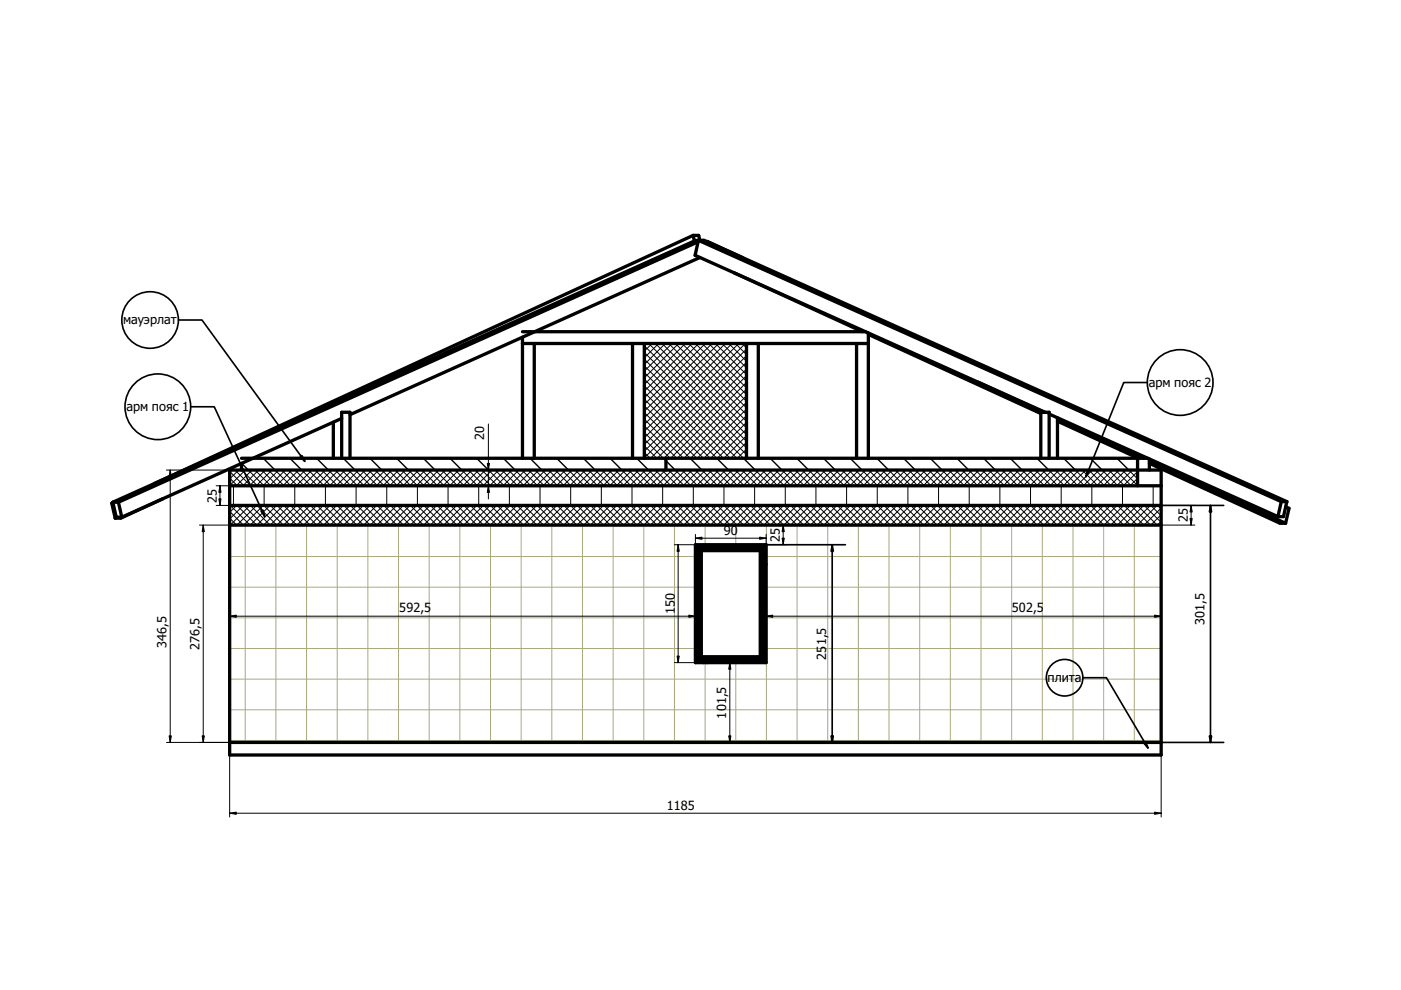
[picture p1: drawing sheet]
<svg xmlns="http://www.w3.org/2000/svg" width="297mm" height="210mm" viewBox="0 0 297 210" stroke-linecap="round" stroke-linejoin="round" font-family="sans-serif">
<defs><g id="words">
<g font-size="2.7">
<text x="26.1" y="68.7">мауэрлат</text>
<text x="243.6" y="82">арм пояс 2</text>
<text x="26.8" y="87.1">арм пояс 1</text>
<text x="102.7" y="93.2" transform="rotate(-90 102.7 93.2)">20</text>
<text x="46" y="106.6" transform="rotate(-90 46 106.6)">25</text>
<text x="153.4" y="113.4">90</text>
<text x="251.9" y="110.7" transform="rotate(-90 251.9 110.7)">25</text>
<text x="165.4" y="114.9" transform="rotate(-90 165.4 114.9)">25</text>
<text x="84.7" y="129.8">592,5</text>
<text x="143.1" y="130.2" transform="rotate(-90 143.1 130.2)">150</text>
<text x="214.5" y="129.8">502,5</text>
<text x="35.3" y="137.4" transform="rotate(-90 35.3 137.4)">346,5</text>
<text x="42.3" y="137.8" transform="rotate(-90 42.3 137.8)">276,5</text>
<text x="175.1" y="136.9" transform="rotate(-90 175.1 136.9)">1,5</text>
<text x="255.3" y="132.5" transform="rotate(-90 255.3 132.5)">301,5</text>
<text x="175.1" y="139.9" transform="rotate(-90 175.1 139.9)">25</text>
<text x="222.1" y="144.5">плит</text>
<text x="227.9" y="144.5">а</text>
<text x="153.9" y="152.4" transform="rotate(-90 153.9 152.4)">101,5</text>
<text x="141.4" y="171.7">1185</text>
</g>
</g></defs>
<g fill="none" stroke="#aaaa7f" stroke-width=".21">
<path d="M48.7 118h197.5M48.7 111.5h197.5M52 111.3v46.1M58.5 111.3v46.1M65 111.3v46.1M71.5 111.3v46.1M78 111.3v46.1M84.5 111.3v46.1M91 111.3v46.1M97.5 111.3v46.1M104 111.3v46.1M110.5 111.3v46.1"/>
<path d="M117 111.3v46.1M123.5 111.3v46.1M130 111.3v46.1M136.5 111.3v46.1M143 111.3v46.1M149.5 111.3v46.1M156 111.3v46.1M162.5 111.3v46.1M169 111.3v46.1M175.5 111.3v46.1M182 111.3v46.1M188.5 111.3v46.1"/>
<path d="M195 111.3v46.1M201.5 111.3v46.1M208 111.3v46.1M214.5 111.3v46.1M221 111.3v46.1M227.5 111.3v46.1M234 111.3v46.1M240.5 111.3v46.1M48.7 137.5h197.5M48.7 131h197.5M48.7 124.5h197.5M48.7 157h197.5"/>
<path d="M48.7 150.5h197.5M48.7 144h197.5"/>
</g>
<path d="M48.7 107.2h197.5v4.1h-197.5z" fill-rule="evenodd" fill="#fff"/>
<g fill="none" stroke="#000" stroke-width=".21">
<path d="M48.7 111.3h.1M48.7 109.8l1.5 1.5M48.7 108.4l2.9 2.9M48.8 107.2h-.1M48.8 107.2l4.2 4.1M50.2 107.2l-1.5 1.4M50.3 107.2l4.1 4.1M51.6 107.2l-2.9 2.8M51.7 107.2l4.1 4.1M53 107.2l-4.2 4.1M53.1 107.2l4.2 4.1M54.4 107.2l-4.2 4.1"/>
<path d="M54.5 107.2l4.2 4.1M55.8 107.2l-4.1 4.1M55.9 107.2l4.2 4.1M57.2 107.2l-4.1 4.1M57.3 107.2l4.2 4.1M58.6 107.2l-4.1 4.1M58.7 107.2l4.2 4.1M60.1 107.2l-4.2 4.1M60.2 107.2l4.1 4.1M61.5 107.2l-4.2 4.1M61.6 107.2l4.1 4.1M62.9 107.2l-4.2 4.1"/>
<path d="M63 107.2l4.1 4.1M64.3 107.2l-4.2 4.1M64.4 107.2l4.2 4.1M65.7 107.2l-4.1 4.1M65.8 107.2l4.2 4.1M67.1 107.2l-4.1 4.1M67.2 107.2l4.2 4.1M68.5 107.2l-4.1 4.1M68.6 107.2l4.2 4.1M70 107.2l-4.2 4.1M70.1 107.2l4.1 4.1M71.4 107.2l-4.2 4.1"/>
<path d="M71.5 107.2l4.1 4.1M72.8 107.2l-4.2 4.1M72.9 107.2l4.1 4.1M74.2 107.2l-4.2 4.1M74.3 107.2l4.2 4.1M75.6 107.2l-4.1 4.1M75.7 107.2l4.2 4.1M77 107.2l-4.1 4.1M77.1 107.2l4.2 4.1M78.4 107.2l-4.1 4.1M78.5 107.2l4.2 4.1M79.9 107.2l-4.2 4.1"/>
<path d="M80 107.2l4.1 4.1M81.3 107.2l-4.2 4.1M81.4 107.2l4.1 4.1M82.7 107.2l-4.2 4.1M82.8 107.2l4.1 4.1M84.1 107.2l-4.2 4.1M84.2 107.2l4.2 4.1M85.5 107.2l-4.1 4.1M85.6 107.2l4.2 4.1M86.9 107.2l-4.1 4.1M87 107.2l4.2 4.1M88.3 107.2l-4.1 4.1"/>
<path d="M88.4 107.2l4.2 4.1M89.8 107.2l-4.2 4.1M89.9 107.2l4.1 4.1M91.2 107.2l-4.2 4.1M91.3 107.2l4.1 4.1M92.6 107.2l-4.2 4.1M92.7 107.2l4.1 4.1M94 107.2l-4.2 4.1M94.1 107.2l4.2 4.1M95.4 107.2l-4.1 4.1M95.5 107.2l4.2 4.1M96.8 107.2l-4.1 4.1"/>
<path d="M96.9 107.2l4.2 4.1M98.2 107.2l-4.1 4.1M98.3 107.2l4.2 4.1M99.7 107.2l-4.2 4.1M99.8 107.2l4.1 4.1M101.1 107.2l-4.2 4.1M101.2 107.2l4.1 4.1M102.5 107.2l-4.2 4.1M102.6 107.2l4.1 4.1M103.9 107.2l-4.2 4.1M104 107.2l4.2 4.1M105.3 107.2l-4.1 4.1"/>
<path d="M105.4 107.2l4.2 4.1M106.7 107.2l-4.1 4.1M106.8 107.2l4.2 4.1M108.1 107.2l-4.1 4.1M108.2 107.2l4.2 4.1M109.6 107.2l-4.2 4.1M109.7 107.2l4.1 4.1M111 107.2l-4.2 4.1M111.1 107.2l4.1 4.1M112.4 107.2l-4.2 4.1M112.5 107.2l4.1 4.1M113.8 107.2l-4.2 4.1"/>
<path d="M113.9 107.2l4.2 4.1M115.2 107.2l-4.2 4.1M115.3 107.2l4.2 4.1M116.6 107.2l-4.1 4.1M116.7 107.2l4.2 4.1M118 107.2l-4.1 4.1M118.1 107.2l4.2 4.1M119.5 107.2l-4.2 4.1M119.5 107.2l4.2 4.1M120.9 107.2l-4.2 4.1M121 107.2l4.1 4.1M122.3 107.2l-4.2 4.1"/>
<path d="M122.4 107.2l4.1 4.1M123.7 107.2l-4.2 4.1M123.8 107.2l4.2 4.1M125.1 107.2l-4.2 4.1M125.2 107.2l4.2 4.1M126.5 107.2l-4.1 4.1M126.6 107.2l4.2 4.1M127.9 107.2l-4.1 4.1M128 107.2l4.2 4.1M129.4 107.2l-4.2 4.1M129.4 107.2l4.2 4.1M130.8 107.2l-4.2 4.1"/>
<path d="M130.9 107.2l4.1 4.1M132.2 107.2l-4.2 4.1M132.3 107.2l4.1 4.1M133.6 107.2l-4.2 4.1M133.7 107.2l4.2 4.1M135 107.2l-4.2 4.1M135.1 107.2l4.2 4.1M136.4 107.2l-4.1 4.1M136.5 107.2l4.2 4.1M137.8 107.2l-4.1 4.1M137.9 107.2l4.2 4.1M139.3 107.2l-4.2 4.1"/>
<path d="M139.3 107.2l4.2 4.1M140.7 107.2l-4.2 4.1M140.8 107.2l4.1 4.1M142.1 107.2l-4.2 4.1M142.2 107.2l4.1 4.1M143.5 107.2l-4.2 4.1M143.6 107.2l4.2 4.1M144.9 107.2l-4.2 4.1M145 107.2l4.2 4.1M146.3 107.2l-4.1 4.1M146.4 107.2l4.2 4.1M147.7 107.2l-4.1 4.1"/>
<path d="M147.8 107.2l4.2 4.1M149.2 107.2l-4.2 4.1M149.2 107.2l4.2 4.1M150.6 107.2l-4.2 4.1M150.7 107.2l4.1 4.1M152 107.2l-4.2 4.1M152.1 107.2l4.1 4.1M153.4 107.2l-4.2 4.1M153.5 107.2l4.2 4.1M154.8 107.2l-4.2 4.1M154.9 107.2l4.2 4.1M156.2 107.2l-4.1 4.1"/>
<path d="M156.3 107.2l4.2 4.1M157.6 107.2l-4.1 4.1M157.7 107.2l4.2 4.1M159.1 107.2l-4.2 4.1M159.1 107.2l4.2 4.1M160.5 107.2l-4.2 4.1M160.6 107.2l4.1 4.1M161.9 107.2l-4.2 4.1M162 107.2l4.1 4.1M163.3 107.2l-4.2 4.1M163.4 107.2l4.2 4.1M164.7 107.2l-4.2 4.1"/>
<path d="M164.8 107.2l4.2 4.1M166.1 107.2l-4.1 4.1M166.2 107.2l4.2 4.1M167.5 107.2l-4.1 4.1M167.6 107.2l4.2 4.1M169 107.2l-4.2 4.1M169 107.2l4.2 4.1M170.4 107.2l-4.2 4.1M170.5 107.2l4.1 4.1M171.8 107.2l-4.2 4.1M171.9 107.2l4.1 4.1M173.2 107.2l-4.2 4.1"/>
<path d="M173.3 107.2l4.2 4.1M174.6 107.2l-4.2 4.1M174.7 107.2l4.2 4.1M176 107.2l-4.1 4.1M176.1 107.2l4.2 4.1M177.4 107.2l-4.1 4.1M177.5 107.2l4.2 4.1M178.9 107.2l-4.2 4.1M178.9 107.2l4.2 4.1M180.3 107.2l-4.2 4.1M180.4 107.2l4.1 4.1M181.7 107.2l-4.2 4.1"/>
<path d="M181.8 107.2l4.1 4.1M183.1 107.2l-4.2 4.1M183.2 107.2l4.2 4.1M184.5 107.2l-4.2 4.1M184.6 107.2l4.2 4.1M185.9 107.2l-4.1 4.1M186 107.2l4.2 4.1M187.3 107.2l-4.1 4.1M187.4 107.2l4.2 4.1M188.8 107.2l-4.2 4.1M188.8 107.2l4.2 4.1M190.2 107.2l-4.2 4.1"/>
<path d="M190.3 107.2l4.1 4.1M191.6 107.2l-4.2 4.1M191.7 107.2l4.1 4.1M193 107.2l-4.2 4.1M193.1 107.2l4.2 4.1M194.4 107.2l-4.2 4.1M194.5 107.2l4.2 4.1M195.8 107.2l-4.1 4.1M195.9 107.2l4.2 4.1M197.2 107.2l-4.1 4.1M197.3 107.2l4.2 4.1M198.7 107.2l-4.2 4.1"/>
<path d="M198.7 107.2l4.2 4.1M200.1 107.2l-4.2 4.1M200.2 107.2l4.1 4.1M201.5 107.2l-4.2 4.1M201.6 107.2l4.1 4.1M202.9 107.2l-4.2 4.1M203 107.2l4.2 4.1M204.3 107.2l-4.2 4.1M204.4 107.2l4.2 4.1M205.7 107.2l-4.1 4.1M205.8 107.2l4.2 4.1M207.1 107.2l-4.1 4.1"/>
<path d="M207.2 107.2l4.2 4.1M208.6 107.2l-4.2 4.1M208.6 107.2l4.2 4.1M210 107.2l-4.2 4.1M210.1 107.2l4.1 4.1M211.4 107.2l-4.2 4.1M211.5 107.2l4.1 4.1M212.8 107.2l-4.2 4.1M212.9 107.2l4.2 4.1M214.2 107.2l-4.2 4.1M214.3 107.2l4.2 4.1M215.6 107.2l-4.1 4.1"/>
<path d="M215.7 107.2l4.2 4.1M217 107.2l-4.1 4.1M217.1 107.2l4.2 4.1M218.5 107.2l-4.2 4.1M218.5 107.2l4.2 4.1M219.9 107.2l-4.2 4.1M220 107.2l4.1 4.1M221.3 107.2l-4.2 4.1M221.4 107.2l4.1 4.1M222.7 107.2l-4.2 4.1M222.8 107.2l4.2 4.1M224.1 107.2l-4.2 4.1"/>
<path d="M224.2 107.2l4.2 4.1M225.5 107.2l-4.1 4.1M225.6 107.2l4.2 4.1M226.9 107.2l-4.1 4.1M227 107.2l4.2 4.1M228.3 107.2l-4.1 4.1M228.4 107.2l4.2 4.1M229.8 107.2l-4.2 4.1M229.9 107.2l4.1 4.1M231.2 107.2l-4.2 4.1M231.3 107.2l4.1 4.1M232.6 107.2l-4.2 4.1"/>
<path d="M232.7 107.2l4.1 4.1M234 107.2l-4.2 4.1M234.1 107.2l4.2 4.1M235.4 107.2l-4.1 4.1M235.5 107.2l4.2 4.1M236.8 107.2l-4.1 4.1M236.9 107.2l4.2 4.1M238.2 107.2l-4.1 4.1M238.3 107.2l4.2 4.1M239.7 107.2l-4.2 4.1M239.8 107.2l4.1 4.1M241.1 107.2l-4.2 4.1"/>
<path d="M241.2 107.2l4.1 4.1M242.5 107.2l-4.2 4.1M242.6 107.2l3.6 3.6M243.9 107.2l-4.2 4.1M244 107.2l2.2 2.2M245.3 107.2l-4.1 4.1M245.4 107.2l.8 .7M246.2 107.7l-3.6 3.6M246.2 109.1l-2.2 2.2M246.2 110.5l-.8 .8"/>
</g>
<path d="M48.7 103h197.5v4.2h-197.5z" fill-rule="evenodd" fill="#fff"/>
<g fill="none" stroke="#000" stroke-width=".21">
<path d="M48.7 103h197.5M49.5 103v4.2M56 103v4.2M62.5 103v4.2M69 103v4.2M75.5 103v4.2M82 103v4.2M88.5 103v4.2M95 103v4.2M101.5 103v4.2M108 103v4.2M114.5 103v4.2"/>
<path d="M121 103v4.2M127.5 103v4.2M134 103v4.2M140.5 103v4.2M147 103v4.2M153.5 103v4.2M160 103v4.2M166.5 103v4.2M173 103v4.2M179.5 103v4.2M186 103v4.2M192.5 103v4.2"/>
<path d="M199 103v4.2M205.5 103v4.2M212 103v4.2M218.5 103v4.2M225 103v4.2M231.5 103v4.2M238 103v4.2M244.5 103v4.2"/>
</g>
<g fill="#fff">
<path d="M184.1 70.9l36.6 16.8v9.5h-36.6z" fill-rule="evenodd"/>
<path d="M48.7 99.7h192.5v3.3h-192.5z" fill-rule="evenodd"/>
</g>
<g fill="none" stroke="#000" stroke-width=".21">
<path d="M48.7 99.9l3 3.1M49.2 99.7l-.5 .5M49.8 99.7l3.4 3.3M50.6 99.7l-1.9 1.9M51.2 99.7l3.4 3.3M52 99.7l-3.3 3.3M52.7 99.7l3.3 3.3M53.4 99.7l-3.3 3.3M54.1 99.7l3.3 3.3M54.8 99.7l-3.3 3.3M55.5 99.7l3.3 3.3M56.3 99.7l-3.4 3.3"/>
<path d="M56.9 99.7l3.3 3.3M57.7 99.7l-3.4 3.3M58.3 99.7l3.3 3.3M59.1 99.7l-3.4 3.3M59.7 99.7l3.4 3.3M60.5 99.7l-3.3 3.3M61.1 99.7l3.4 3.3M61.9 99.7l-3.3 3.3M62.6 99.7l3.3 3.3M63.3 99.7l-3.3 3.3M64 99.7l3.3 3.3M64.7 99.7l-3.3 3.3"/>
<path d="M65.4 99.7l3.3 3.3M66.1 99.7l-3.3 3.3M66.8 99.7l3.3 3.3M67.6 99.7l-3.4 3.3M68.2 99.7l3.3 3.3M69 99.7l-3.4 3.3M69.6 99.7l3.4 3.3M70.4 99.7l-3.3 3.3M71 99.7l3.4 3.3M71.8 99.7l-3.3 3.3M72.5 99.7l3.3 3.3M73.2 99.7l-3.3 3.3"/>
<path d="M73.9 99.7l3.3 3.3M74.6 99.7l-3.3 3.3M75.3 99.7l3.3 3.3M76 99.7l-3.3 3.3M76.7 99.7l3.3 3.3M77.5 99.7l-3.4 3.3M78.1 99.7l3.3 3.3M78.9 99.7l-3.4 3.3M79.5 99.7l3.4 3.3M80.3 99.7l-3.3 3.3M80.9 99.7l3.4 3.3M81.7 99.7l-3.3 3.3"/>
<path d="M82.4 99.7l3.3 3.3M83.1 99.7l-3.3 3.3M83.8 99.7l3.3 3.3M84.5 99.7l-3.3 3.3M85.2 99.7l3.3 3.3M85.9 99.7l-3.3 3.3M86.6 99.7l3.3 3.3M87.4 99.7l-3.4 3.3M88 99.7l3.3 3.3M88.8 99.7l-3.4 3.3M89.4 99.7l3.4 3.3M90.2 99.7l-3.3 3.3"/>
<path d="M90.8 99.7l3.4 3.3M91.6 99.7l-3.3 3.3M92.3 99.7l3.3 3.3M93 99.7l-3.3 3.3M93.7 99.7l3.3 3.3M94.4 99.7l-3.3 3.3M95.1 99.7l3.3 3.3M95.8 99.7l-3.3 3.3M96.5 99.7l3.3 3.3M97.3 99.7l-3.4 3.3M97.9 99.7l3.3 3.3M98.7 99.7l-3.4 3.3"/>
<path d="M99.3 99.7l3.4 3.3M100.1 99.7l-3.3 3.3M100.7 99.7l3.4 3.3M101.5 99.7l-3.3 3.3M102.2 99.7l3.3 3.3M102.9 99.7l-3.3 3.3M103.6 99.7l3.3 3.3M104.3 99.7l-3.3 3.3M105 99.7l3.3 3.3M105.7 99.7l-3.3 3.3M106.4 99.7l3.3 3.3M107.2 99.7l-3.4 3.3"/>
<path d="M107.8 99.7l3.3 3.3M108.6 99.7l-3.4 3.3M109.2 99.7l3.4 3.3M110 99.7l-3.3 3.3M110.6 99.7l3.4 3.3M111.4 99.7l-3.3 3.3M112 99.7l3.4 3.3M112.8 99.7l-3.3 3.3M113.5 99.7l3.3 3.3M114.2 99.7l-3.3 3.3M114.9 99.7l3.3 3.3M115.6 99.7l-3.3 3.3"/>
<path d="M116.3 99.7l3.3 3.3M117.1 99.7l-3.4 3.3M117.7 99.7l3.3 3.3M118.5 99.7l-3.4 3.3M119.1 99.7l3.4 3.3M119.9 99.7l-3.3 3.3M120.5 99.7l3.4 3.3M121.3 99.7l-3.3 3.3M121.9 99.7l3.4 3.3M122.7 99.7l-3.3 3.3M123.4 99.7l3.3 3.3M124.1 99.7l-3.3 3.3"/>
<path d="M124.8 99.7l3.3 3.3M125.5 99.7l-3.3 3.3M126.2 99.7l3.3 3.3M127 99.7l-3.4 3.3M127.6 99.7l3.3 3.3M128.4 99.7l-3.4 3.3M129 99.7l3.4 3.3M129.8 99.7l-3.3 3.3M130.4 99.7l3.4 3.3M131.2 99.7l-3.3 3.3M131.8 99.7l3.4 3.3M132.6 99.7l-3.3 3.3"/>
<path d="M133.3 99.7l3.3 3.3M134 99.7l-3.3 3.3M134.7 99.7l3.3 3.3M135.4 99.7l-3.3 3.3M136.1 99.7l3.3 3.3M136.9 99.7l-3.4 3.3M137.5 99.7l3.3 3.3M138.3 99.7l-3.4 3.3M138.9 99.7l3.4 3.3M139.7 99.7l-3.3 3.3M140.3 99.7l3.4 3.3M141.1 99.7l-3.3 3.3"/>
<path d="M141.7 99.7l3.4 3.3M142.5 99.7l-3.3 3.3M143.2 99.7l3.3 3.3M143.9 99.7l-3.3 3.3M144.6 99.7l3.3 3.3M145.3 99.7l-3.3 3.3M146 99.7l3.3 3.3M146.8 99.7l-3.4 3.3M147.4 99.7l3.3 3.3M148.2 99.7l-3.4 3.3M148.8 99.7l3.4 3.3M149.6 99.7l-3.3 3.3"/>
<path d="M150.2 99.7l3.4 3.3M151 99.7l-3.3 3.3M151.6 99.7l3.4 3.3M152.4 99.7l-3.3 3.3M153.1 99.7l3.3 3.3M153.8 99.7l-3.3 3.3M154.5 99.7l3.3 3.3M155.2 99.7l-3.3 3.3M155.9 99.7l3.3 3.3M156.7 99.7l-3.4 3.3M157.3 99.7l3.3 3.3M158.1 99.7l-3.4 3.3"/>
<path d="M158.7 99.7l3.4 3.3M159.5 99.7l-3.3 3.3M160.1 99.7l3.4 3.3M160.9 99.7l-3.3 3.3M161.5 99.7l3.4 3.3M162.3 99.7l-3.3 3.3M163 99.7l3.3 3.3M163.7 99.7l-3.3 3.3M164.4 99.7l3.3 3.3M165.1 99.7l-3.3 3.3M165.8 99.7l3.3 3.3M166.6 99.7l-3.4 3.3"/>
<path d="M167.2 99.7l3.3 3.3M168 99.7l-3.4 3.3M168.6 99.7l3.3 3.3M169.4 99.7l-3.3 3.3M170 99.7l3.4 3.3M170.8 99.7l-3.3 3.3M171.4 99.7l3.4 3.3M172.2 99.7l-3.3 3.3M172.9 99.7l3.3 3.3M173.6 99.7l-3.3 3.3M174.3 99.7l3.3 3.3M175 99.7l-3.3 3.3"/>
<path d="M175.7 99.7l3.3 3.3M176.5 99.7l-3.4 3.3M177.1 99.7l3.3 3.3M177.9 99.7l-3.4 3.3M178.5 99.7l3.3 3.3M179.3 99.7l-3.4 3.3M179.9 99.7l3.4 3.3M180.7 99.7l-3.3 3.3M181.3 99.7l3.4 3.3M182.1 99.7l-3.3 3.3M182.8 99.7l3.3 3.3M183.5 99.7l-3.3 3.3"/>
<path d="M184.2 99.7l3.3 3.3M184.9 99.7l-3.3 3.3M185.6 99.7l3.3 3.3M186.4 99.7l-3.4 3.3M187 99.7l3.3 3.3M187.8 99.7l-3.4 3.3M188.4 99.7l3.3 3.3M189.2 99.7l-3.4 3.3M189.8 99.7l3.4 3.3M190.6 99.7l-3.3 3.3M191.2 99.7l3.4 3.3M192 99.7l-3.3 3.3"/>
<path d="M192.7 99.7l3.3 3.3M193.4 99.7l-3.3 3.3M194.1 99.7l3.3 3.3M194.8 99.7l-3.3 3.3M195.5 99.7l3.3 3.3M196.3 99.7l-3.4 3.3M196.9 99.7l3.3 3.3M197.7 99.7l-3.4 3.3M198.3 99.7l3.3 3.3M199.1 99.7l-3.4 3.3M199.7 99.7l3.4 3.3M200.5 99.7l-3.3 3.3"/>
<path d="M201.1 99.7l3.4 3.3M201.9 99.7l-3.3 3.3M202.6 99.7l3.3 3.3M203.3 99.7l-3.3 3.3M204 99.7l3.3 3.3M204.7 99.7l-3.3 3.3M205.4 99.7l3.3 3.3M206.2 99.7l-3.4 3.3M206.8 99.7l3.3 3.3M207.6 99.7l-3.4 3.3M208.2 99.7l3.3 3.3M209 99.7l-3.4 3.3"/>
<path d="M209.6 99.7l3.4 3.3M210.4 99.7l-3.3 3.3M211 99.7l3.4 3.3M211.8 99.7l-3.3 3.3M212.5 99.7l3.3 3.3M213.2 99.7l-3.3 3.3M213.9 99.7l3.3 3.3M214.6 99.7l-3.3 3.3M215.3 99.7l3.3 3.3M216.1 99.7l-3.4 3.3M216.7 99.7l3.3 3.3M217.5 99.7l-3.4 3.3"/>
<path d="M218.1 99.7l3.3 3.3M218.9 99.7l-3.4 3.3M219.5 99.7l3.4 3.3M220.3 99.7l-3.3 3.3M220.9 99.7l3.4 3.3M221.7 99.7l-3.3 3.3M222.4 99.7l3.3 3.3M223.1 99.7l-3.3 3.3M223.8 99.7l3.3 3.3M224.5 99.7l-3.3 3.3M225.2 99.7l3.3 3.3M226 99.7l-3.4 3.3"/>
<path d="M226.6 99.7l3.3 3.3M227.4 99.7l-3.4 3.3M228 99.7l3.3 3.3M228.8 99.7l-3.4 3.3M229.4 99.7l3.4 3.3M230.2 99.7l-3.3 3.3M230.8 99.7l3.4 3.3M231.6 99.7l-3.3 3.3M232.3 99.7l3.3 3.3M233 99.7l-3.3 3.3M233.7 99.7l3.3 3.3M234.4 99.7l-3.3 3.3"/>
<path d="M235.1 99.7l3.3 3.3M235.8 99.7l-3.3 3.3M236.5 99.7l3.3 3.3M237.3 99.7l-3.4 3.3M237.9 99.7l3.3 3.2M238.7 99.7l-3.4 3.3M239.3 99.7l1.9 1.8M240.1 99.7l-3.3 3.3M240.7 99.7l.5 .4M241.2 100l-3 3M48.7 102.8l.2 .2M48.7 101.4l1.6 1.6"/>
<path d="M241.2 101.4l-1.6 1.6M241.2 102.8l-.2 .2"/>
</g>
<g fill="#fff">
<path d="M74.2 87.9l36.6-16.4v25.7h-36.6z" fill-rule="evenodd"/>
<path d="M113.4 70.3l35-15.7 34.5 15.7z" fill-rule="evenodd"/>
<path d="M136.6 72.8h21.7v24.4h-21.7z" fill-rule="evenodd"/>
</g>
<g fill="none" stroke="#000" stroke-width=".21">
<path d="M136.6 79l18.2 18.2M136.6 77.6l19.6 19.6M136.6 76.1l21 21.1M136.6 74.7l21.7 21.7M136.6 73.3l21.7 21.7M136.8 72.8l-.2 .2M137.5 72.8l20.8 20.8M138.2 72.8l-1.6 1.7M139 72.8l19.3 19.3M139.7 72.8l-3.1 3.1M140.4 72.8l17.9 17.9M141.1 72.8l-4.5 4.5"/>
<path d="M141.8 72.8l16.5 16.5M142.5 72.8l-5.9 5.9M143.2 72.8l15.1 15.1M143.9 72.8l-7.3 7.3M144.6 72.8l13.7 13.7M145.3 72.8l-8.7 8.7M146 72.8l12.3 12.3M146.7 72.8l-10.1 10.1M147.4 72.8l10.9 10.9M148.1 72.8l-11.5 11.6M148.9 72.8l9.4 9.4M149.5 72.8l-12.9 13"/>
<path d="M150.3 72.8l8 8M151 72.8l-14.4 14.4M151.7 72.8l6.6 6.6M152.4 72.8l-15.8 15.8M153.1 72.8l5.2 5.2M153.8 72.8l-17.2 17.2M154.5 72.8l3.8 3.8M155.2 72.8l-18.6 18.6M155.9 72.8l2.4 2.4M156.6 72.8l-20 20M157.3 72.8l1 1M158 72.8l-21.4 21.5"/>
<path d="M158.3 74l-21.7 21.7M158.3 75.4l-21.7 21.7M158.3 76.8l-20.4 20.4M158.3 78.2l-18.9 19M158.3 79.7l-17.5 17.5M136.6 95.9l1.2 1.3M136.6 94.5l2.6 2.7M136.6 93.1l4.1 4.1M136.6 91.7l5.5 5.5M136.6 90.3l6.9 6.9M136.6 88.9l8.3 8.3M136.6 87.5l9.7 9.7"/>
<path d="M136.6 86l11.1 11.2M136.6 84.6l12.5 12.6M136.6 83.2l14 14M136.6 81.8l15.4 15.4M136.6 80.4l16.8 16.8M158.3 81.1l-16.1 16.1M158.3 82.5l-14.7 14.7M158.3 83.9l-13.3 13.3M158.3 85.3l-11.9 11.9M158.3 86.7l-10.5 10.5M158.3 88.1l-9 9.1M158.3 89.6l-7.6 7.6"/>
<path d="M158.3 91l-6.2 6.2M158.3 92.4l-4.8 4.8M158.3 93.8l-3.4 3.4M158.3 95.2l-2 2M158.3 96.6l-.6 .6"/>
</g>
<g fill="#fff">
<path d="M48.7 157.4h197.5v2.7h-197.5z" fill-rule="evenodd"/>
<path d="M113.3 72.8h20.8v24.4h-20.8z" fill-rule="evenodd"/>
<path d="M160.8 72.8h20.8v24.4h-20.8z" fill-rule="evenodd"/>
<path d="M148.1 51l123.6 55.4-.8 3.1-48.5-21.7v-.4h-.8l-74.2-33.3z" fill-rule="evenodd"/>
<path d="M25.1 106.5l122.9-55.2-.6 2.8 1 .5-74.2 33.3v-.5h-1.8v1.3l-46.6 21z" fill-rule="evenodd"/>
<path d="M147.4 115.5h15v25h-15z" fill-rule="evenodd"/>
<path d="M147.9 115.9h14.1v24.2h-14.1z" fill-rule="evenodd"/>
<path d="M148.3 116.3h13.3v23.4h-13.3z" fill-rule="evenodd"/>
<path d="M148.7 116.7h12.5v22.5h-12.5z" fill-rule="evenodd"/>
<path d="M141.2 97.2h100v2.5h-100z" fill-rule="evenodd"/>
</g>
<g fill="none" stroke="#000" stroke-width=".3">
<path d="M141.2 97.7l2 2M146.3 97.2l2.5 2.5M152 97.2l2.5 2.5M157.6 97.2l2.5 2.5M163.3 97.2l2.5 2.5M168.9 97.2l2.5 2.5M174.6 97.2l2.5 2.5M180.3 97.2l2.5 2.5M185.9 97.2l2.5 2.5M191.6 97.2l2.5 2.5M197.2 97.2l2.5 2.5M202.9 97.2l2.5 2.5"/>
<path d="M208.5 97.2l2.5 2.5M214.2 97.2l2.5 2.5M219.9 97.2l2.5 2.5M225.5 97.2l2.5 2.5M231.2 97.2l2.5 2.5M236.8 97.2l2.5 2.5"/>
</g>
<path d="M51.2 98.3l2.4-1.1h87.6v2.5h-90z" fill-rule="evenodd" fill="#fff"/>
<g fill="none" stroke="#000" stroke-width=".3">
<path d="M51.2 98.2l1.5 1.5M55.8 97.2l2.5 2.5M61.5 97.2l2.5 2.5M67.1 97.2l2.5 2.5M72.8 97.2l2.5 2.5M78.4 97.2l2.5 2.5M84.1 97.2l2.5 2.5M89.8 97.2l2.5 2.5M95.4 97.2l2.5 2.5M101.1 97.2l2.5 2.5M106.7 97.2l2.5 2.5M112.4 97.2l2.5 2.5"/>
<path d="M118 97.2l2.5 2.5M123.7 97.2l2.5 2.5M129.3 97.2l2.5 2.5M135 97.2l2.5 2.5M140.7 97.2l.5 .5"/>
</g>
<g fill="#fff">
<path d="M32.7 102.6l114.3-52.7 .2 1.2z"/>
<path d="M53.6 97.2l17.1-7.7v7.7z"/>
<path d="M110.8 71.5l2.6-1.2h70.1l.6 .3v2.2h-73.3z" fill-rule="evenodd"/>
<path d="M224.2 89.3l17.1 7.9h-17.1z" fill-rule="evenodd"/>
<path d="M23.9 106.5l123.6-55.5h.6l-.1 .3-122.9 55.2z" fill-rule="evenodd"/>
<path d="M148.1 51a2.34 2.34 0 0 1 1.9 .3l122.8 55.1h-1.1z" fill-rule="evenodd"/>
<path d="M181.6 72.8h2.5v24.4h-2.5z" fill-rule="evenodd"/>
<path d="M110.8 72.8h2.5v24.4h-2.5z" fill-rule="evenodd"/>
<path d="M158.3 72.8h2.5v24.4h-2.5z" fill-rule="evenodd"/>
<path d="M134.1 72.8h2.5v24.4h-2.5z" fill-rule="evenodd"/>
<path d="M147.4 115.5h15v4.2h-.4v-3.8h-14.1v24.2h1.2v.4h-1.7z" fill-rule="evenodd"/>
<path d="M243.7 97.3l27.2 12.2h1.2l.5-2 .7 .3-.7 3.1-28.9-13.2z" fill-rule="evenodd"/>
<path d="M72.4 87.4h1.8v9.8h-1.8z" fill-rule="evenodd"/>
<path d="M220.7 87.4h1.7v9.8h-1.7z" fill-rule="evenodd"/>
<path d="M184.1 70.6l37.2 16.8h-.6v.3l-36.6-16.8z" fill-rule="evenodd"/>
</g>
<g fill="none" stroke="#000" stroke-width=".21">
<path d="M184.2 70.7l-.1 .1M185.2 71.1l-.2 .2M185.4 71.2l.6 .5M186.2 71.5l-.2 .3M187.2 72l-.3 .2M187.9 72.3l.7 .6M188.1 72.4l-.2 .2M189.1 72.9l-.2 .2M190.1 73.3l-.2 .2M190.5 73.5l.7 .6M191.1 73.7l-.3 .3M192.1 74.2l-.3 .2"/>
<path d="M193 74.6l-.2 .3M193.1 74.6l.7 .7M194 75l-.3 .3M195 75.5l-.3 .3M195.6 75.8l.8 .7M196 75.9l-.3 .3M196.9 76.4l-.3 .3M197.9 76.8l-.3 .3M198.2 76.9l.8 .8M198.9 77.2l-.3 .3M199.9 77.7l-.4 .3M200.8 78.1l.8 .8"/>
<path d="M200.8 78.1l-.3 .3M201.8 78.5l-.3 .4M202.8 79l-.3 .3M203.3 79.2l.9 .9M203.8 79.4l-.4 .4M204.7 79.9l-.3 .3M205.7 80.3l-.3 .4M205.9 80.4l1 .9M206.7 80.7l-.4 .4M207.7 81.2l-.4 .3M208.5 81.5l1 1M208.6 81.6l-.3 .4"/>
<path d="M209.6 82.1l-.4 .3M210.6 82.5l-.4 .4M211.1 82.7l1 1M211.6 83l-.4 .3M212.5 83.4l-.4 .4M213.5 83.8l-.4 .4M213.7 83.9l1 1M214.5 84.3l-.4 .4M215.4 84.7l-.3 .4M216.3 85.1l1 1M216.4 85.2l-.4 .3M217.4 85.6l-.4 .4"/>
<path d="M218.3 86.1l-.3 .3M218.9 86.3l1 1M219.3 86.5l-.4 .4M220.3 87l-.4 .3M221.2 87.4h.1"/>
</g>
<g fill="#fff">
<path d="M241.2 99.7h5v3.3h-5z" fill-rule="evenodd"/>
<path d="M222.4 87.8l1.8 .8v8.6h-1.8z" fill-rule="evenodd"/>
<path d="M243.7 97.7l28.9 13.2h-1.2l-27.7-12.7z" fill-rule="evenodd"/>
<path d="M70.7 89.5l1.7-.8v8.5h-1.7z" fill-rule="evenodd"/>
<path d="M162 119.7h.4v20.8h-12.5v-.4h12.1z" fill-rule="evenodd"/>
<path d="M224.2 88.8l18.3 8.4h-1.2l-17.1-7.9z" fill-rule="evenodd"/>
<path d="M241.2 97.2h2.1l.4 .1v2.4h-2.5z" fill-rule="evenodd"/>
<path d="M224.2 88.6l19.1 8.6h-.8l-18.3-8.4z" fill-rule="evenodd"/>
</g>
<path d="M231.5 91.9l.5 .4M241.8 96.5l.6 .6" fill="none" stroke="#000" stroke-width=".21"/>
<g fill="#fff">
<path d="M155.6 57.8l27.9 12.5h-.6z"/>
<path d="M207.3 81l14.3 6.4h-.3z"/>
<path d="M150 51.2l7.5 3.5z"/>
<path d="M149.8 51.2h.2z"/>
<path d="M271.7 106.4h1.1l-.7 3.1h-1.2z" fill-rule="evenodd"/>
<path d="M23.9 106.5h1.2l.7 3.2h-1.2z" fill-rule="evenodd"/>
<path d="M147 49.9h1.1l.3 1.1-1.2 .1z" fill-rule="evenodd"/>
<path d="M23.7 106.7l.2-.1 .7 3.1h.3l-.5 .2z" fill-rule="evenodd"/>
<path d="M24.4 109.9l.5-.2h.9l8.8-4-9 4.2z" fill-rule="evenodd"/>
<path d="M149.1 140.1h.8v.4h-.8z" fill-rule="evenodd"/>
</g>
<g fill="none" stroke="#000" stroke-width=".7">
<path d="M147 49.9h1.1l.3 1.1M147 49.9l.2 1.2M147 49.9l-114.3 52.7M148 51.3l-122.9 55.2M148.1 51h-.6l-123.6 55.5M148.1 51l-.7 3.1 74.2 33.3M148.1 51h1.2l123.5 55.4M148.1 51l123.6 55.4M148.4 54.6l-74.2 33.3M149.8 51.2h.2M150 51.2v.1M150 51.2l7.5 3.5"/>
<path d="M155.6 57.8l27.3 12.5M110.8 71.5v25.7M110.8 72.8h73.3M110.8 70.3h72.7M113.3 72.8v24.4M134.1 72.8v24.4M136.6 72.8v24.4M158.3 72.8v24.4M160.8 72.8v24.4M181.6 72.8v24.4M184.1 70.9l36.6 16.8M184.1 70.6v26.6"/>
<path d="M48.7 99.7h197.5v60.4h-197.5zM51.2 97.2h192.1M51.2 98.3v1.4M70.7 89.5v7.7M72.4 88.7l-46.6 21M72.4 97.2v-9.8h1.8v9.8M141.2 97.2v2.5M207.3 81l14 6.4M220.7 97.2v-9.8h1.7v9.8M222.4 87.8l48.5 21.7M224.2 88.8l18.3 8.4M224.2 89.3l17.1 7.9"/>
<path d="M224.2 88.6v8.6M241.2 97.2v5.8M243.7 98.2l27.7 12.7h1.2M243.7 97.7l28.9 13.2M243.7 97.3v2.4M23.9 106.5l.7 3.2h1.2M23.9 106.5h1.2M23.9 106.6l-.2 .1 .7 3.2M24.9 109.7l-.5 .2M25.1 106.5l.7 3.2M34.6 105.7l-9 4.2h-1.2M48.7 111.3h197.5"/>
<path d="M48.7 107.2h197.5M48.7 103h197.5M147.4 115.5h15v25h-15zM147.9 115.9h14.1v24.2h-14.1zM148.3 116.3h13.3v23.4h-13.3zM148.7 116.7h12.5v22.5h-12.5zM162 119.7h.4M271.7 106.4h1.1M271.7 106.4l-.8 3.1M272.6 107.5l.7 .3-.7 3.1M272.8 106.4l-.7 3.1h-1.2M48.7 157.4h197.5"/>
<path d="M149.1 140.1v.4M149.9 140.1v.4"/>
</g>
<g fill="none" stroke="#000" stroke-width=".21">
<path d="M35.3 99.7h69.8M36.1 99.7v57.7M103.5 89.9v15.9M42.3 111.3h6.4M43.1 111.3v46.1M45.8 107.2h2.9M45.8 103h59.3M46.6 103v4.2M143 115.5h23.8M143.8 115.5v25M147.4 111.3h19.4M147.4 114.1h15"/>
<path d="M147.4 113.3v2.2M148.5 105h.1M162.4 113.3v18.1M166 111.3v4.2M246.2 115.5v15.9M246.2 111.3h7.1M246.2 107.2h7.1M252.5 107.2v4.1M48.7 129.8v10.7M48.7 130.6h98.7M147.4 129.8v10.7h-4.4M162.4 130.6h83.8"/>
<path d="M35.3 157.4h13.4v15.8M153.9 140.5h8.5M153.9 157.4h8.5M154.7 140.5v16.9M246.2 157.4v15.8M48.7 172.4h197.5"/>
</g>
<g fill="#000" stroke="#000" stroke-width=".21">
<path d="M36.1 99.7l.2 1.4h-.4zM103.3 98.3h.5l-.3 1.4zM43.1 111.3l.2 1.4h-.4zM46.6 103l.3 1.4h-.5zM46.4 105.8h.5l-.3 1.4zM103.5 103l.3 1.4h-.5zM143.8 115.5l.2 1.4h-.5zM147.4 114.1l1.4-.2v.4zM161 113.9l1.4 .2-1.4 .2zM166 111.3l.3 1.4h-.5zM165.8 114.1h.5l-.3 1.4zM252.5 107.2l.3 1.4h-.5z"/>
<path d="M252.3 109.9h.5l-.3 1.4zM48.7 130.6l1.4-.2v.5zM146 130.4l1.4 .2-1.4 .3zM162.4 130.6l1.4-.2v.5zM244.8 130.4l1.4 .2-1.4 .3zM35.9 156h.4l-.2 1.4zM42.9 156h.4l-.2 1.4zM143.5 139.1h.5l-.2 1.4zM154.7 140.5l.3 1.4h-.5zM154.5 156h.5l-.3 1.4zM48.7 172.4l1.4-.2v.5zM244.8 172.2l1.4 .2-1.4 .3z"/>
</g>
<g fill="none" stroke="#000" stroke-width=".35">
<path d="M37.8 67.8h5l21.8 30M40.4 86.2h5l10.7 23.3M243.3 81.1h-5l-8.1 20M147.4 115.5h31.8M176.4 115.5v41.9M246.2 107.2h13.2M256.6 107.2v50.2M147.4 157.4h31.8M229.6 143.7h5l8.8 14.9M246.2 157.4h13.2"/>
<circle cx="31.8" cy="67.9" r="6"/>
<circle cx="33.5" cy="86.2" r="7"/>
<circle cx="250.2" cy="81.1" r="7"/>
<circle cx="225.7" cy="143.7" r="3.9"/>
</g>
<path d="M63.6 96.8l.4-.2 .6 1.2zM55.3 108.3l.4-.2 .4 1.4zM176.4 115.5l.3 1.4h-.5zM230.5 99.7l.5 .2-.8 1.2zM256.6 107.2l.3 1.4h-.5zM176.2 156h.5l-.3 1.4zM242.5 157.5l.4-.2 .5 1.3zM256.4 156h.5l-.3 1.4z" fill="#000" stroke="#000" stroke-width=".35"/>
<use href="#words"/>
</svg>
